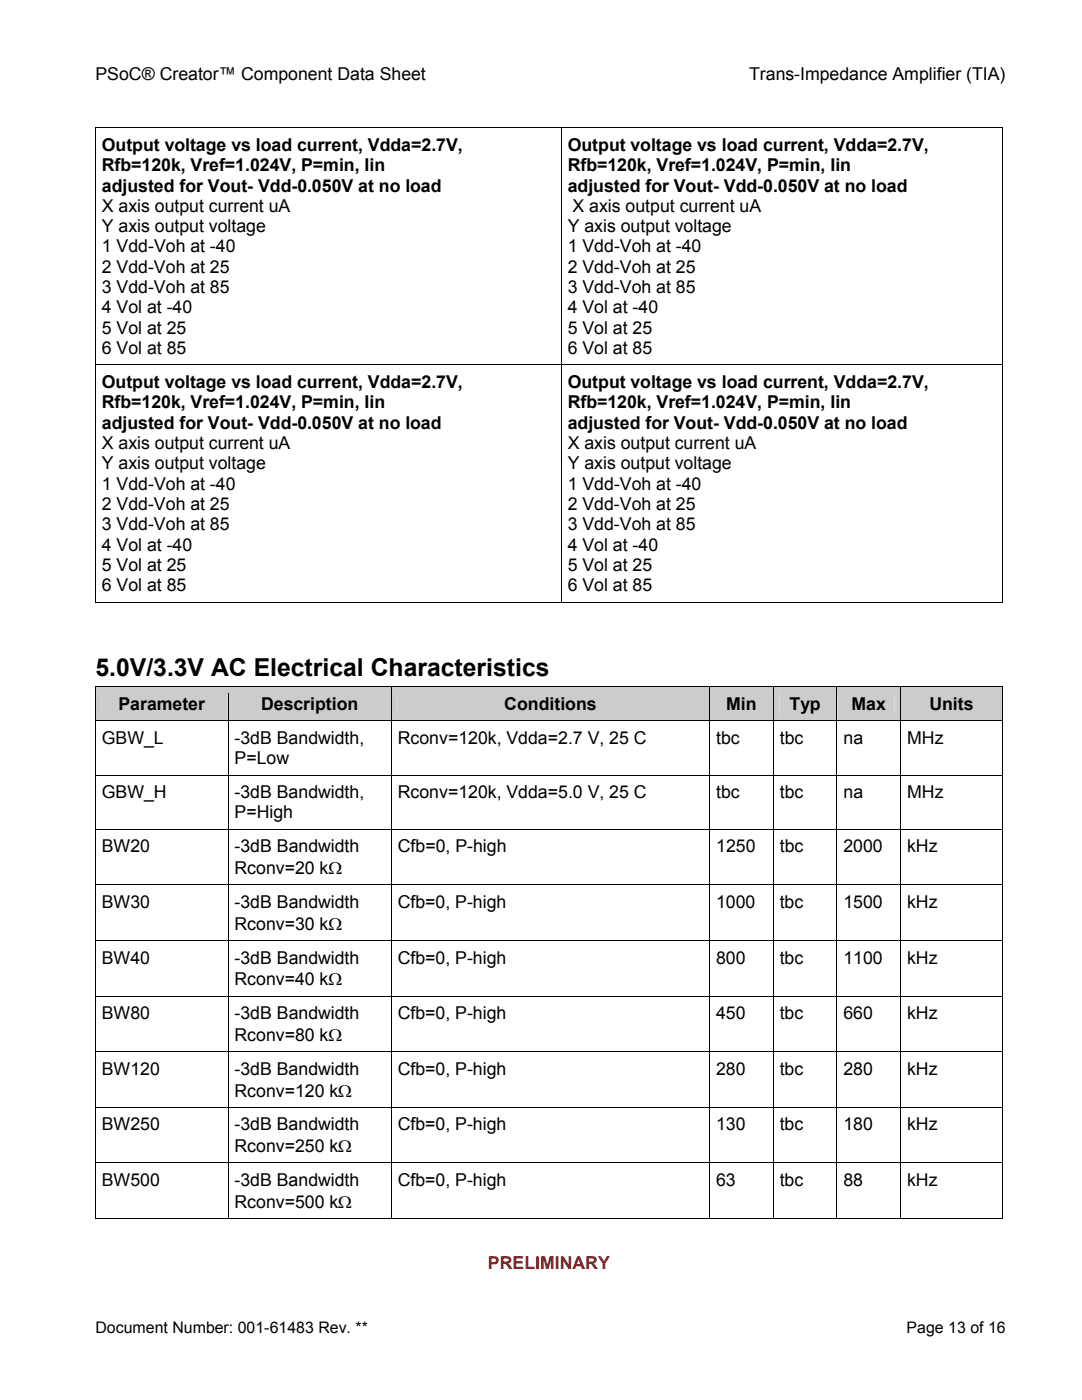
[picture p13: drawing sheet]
<svg xmlns="http://www.w3.org/2000/svg" width="216mm" height="279mm" viewBox="0 0 216 279" stroke-linecap="round" stroke-linejoin="round" font-family="sans-serif">
<defs><g id="words">
<text font-size="4.9" x="19" y="134.9">5.0V/3.3V AC Electrical Characteristics</text>
<g font-size="3.5">
<text x="19" y="16">PSoC® Creator™ Component Data Sheet</text>
<text x="149.5" y="16">Trans-Impedance Amplifier (TIA)</text>
<text x="20.3" y="30.1">Output voltage vs load current, Vdda=2.7V,</text>
<text x="20.3" y="34.2">Rfb=120k, Vref=1.024V, P=min, Iin</text>
<text x="113.3" y="30.1">Output voltage vs load current, Vdda=2.7V,</text>
<text x="113.3" y="34.2">Rfb=120k, Vref=1.024V, P=min, Iin</text>
<text x="20.3" y="38.2">adjusted for Vout- Vdd-0.050V at no load</text>
<text x="113.3" y="38.2">adjusted for Vout- Vdd-0.050V at no load</text>
<text x="20.3" y="42.3">X axis output current uA</text>
<text x="20.3" y="46.3">Y axis output voltage</text>
<text x="113.3" y="46.3">Y axis output voltage</text>
<text x="114.3" y="42.3">X axis output current uA</text>
<text x="20.3" y="50.4">1 Vdd-Voh at -40</text>
<text x="113.3" y="50.4">1 Vdd-Voh at -40</text>
<text x="20.3" y="54.4">2 Vdd-Voh at 25</text>
<text x="20.3" y="58.5">3 Vdd-Voh at 85</text>
<text x="113.3" y="54.4">2 Vdd-Voh at 25</text>
<text x="113.3" y="58.5">3 Vdd-Voh at 85</text>
<text x="20.3" y="62.5">4 Vol at -40</text>
<text x="113.3" y="62.5">4 Vol at -40</text>
<text x="20.3" y="66.6">5 Vol at 25</text>
<text x="20.3" y="70.7">6 Vol at 85</text>
<text x="113.3" y="66.6">5 Vol at 25</text>
<text x="113.3" y="70.7">6 Vol at 85</text>
<text x="20.3" y="77.4">Output voltage vs load current, Vdda=2.7V,</text>
<text x="113.3" y="77.4">Output voltage vs load current, Vdda=2.7V,</text>
<text x="20.3" y="81.5">Rfb=120k, Vref=1.024V, P=min, Iin</text>
<text x="113.3" y="81.5">Rfb=120k, Vref=1.024V, P=min, Iin</text>
<text x="20.3" y="85.6">adjusted for Vout- Vdd-0.050V at no load</text>
<text x="20.3" y="89.6">X axis output current uA</text>
<text x="113.3" y="85.6">adjusted for Vout- Vdd-0.050V at no load</text>
<text x="113.3" y="89.6">X axis output current uA</text>
<text x="20.3" y="93.7">Y axis output voltage</text>
<text x="113.3" y="93.7">Y axis output voltage</text>
<text x="20.3" y="97.7">1 Vdd-Voh at -40</text>
<text x="20.3" y="101.8">2 Vdd-Voh at 25</text>
<text x="113.3" y="97.7">1 Vdd-Voh at -40</text>
<text x="113.3" y="101.8">2 Vdd-Voh at 25</text>
<text x="20.3" y="105.8">3 Vdd-Voh at 85</text>
<text x="113.3" y="105.8">3 Vdd-Voh at 85</text>
<text x="20.3" y="109.9">4 Vol at -40</text>
<text x="20.3" y="113.9">5 Vol at 25</text>
<text x="113.3" y="109.9">4 Vol at -40</text>
<text x="113.3" y="113.9">5 Vol at 25</text>
<text x="20.3" y="118">6 Vol at 85</text>
<text x="113.3" y="118">6 Vol at 85</text>
<text x="23.6" y="141.7">Parameter</text>
<text x="52.1" y="141.7">Description</text>
<text x="100.6" y="141.7">Conditions</text>
<text x="144.9" y="141.7">Min</text>
<text x="157.5" y="141.7">Typ</text>
<text x="169.9" y="141.7">Max</text>
<text x="185.4" y="141.7">Units</text>
<text x="20.3" y="148.5">GBW_L</text>
<text x="46.8" y="148.5">-3dB Bandwidth,</text>
<text x="79.4" y="148.5">Rconv=120k, Vdda=2.7 V, 25 C</text>
<text x="142.9" y="148.5">tbc</text>
<text x="155.6" y="148.5">tbc</text>
<text x="168.3" y="148.5">na</text>
<text x="181" y="148.5">MHz</text>
<text x="46.8" y="152.5">P=Low</text>
<text x="20.3" y="159.3">GBW_H</text>
<text x="46.8" y="159.3">-3dB Bandwidth,</text>
<text x="79.4" y="159.3">Rconv=120k, Vdda=5.0 V, 25 C</text>
<text x="142.9" y="159.3">tbc</text>
<text x="155.6" y="159.3">tbc</text>
<text x="168.3" y="159.3">na</text>
<text x="181" y="159.3">MHz</text>
<text x="46.8" y="163.3">P=High</text>
<text x="20.3" y="170.1">BW20</text>
<text x="46.8" y="170.1">-3dB Bandwidth</text>
<text x="79.4" y="170.1">Cfb=0, P-high</text>
<text x="142.9" y="170.1">1250</text>
<text x="155.6" y="170.1">tbc</text>
<text x="168.3" y="170.1">2000</text>
<text x="181" y="170.1">kHz</text>
<text x="46.8" y="174.5">Rconv=20 kΩ</text>
<text x="20.3" y="181.2">BW30</text>
<text x="46.8" y="185.5">Rconv=30 kΩ</text>
<text x="46.8" y="181.2">-3dB Bandwidth</text>
<text x="79.4" y="181.2">Cfb=0, P-high</text>
<text x="142.9" y="181.2">1000</text>
<text x="155.6" y="181.2">tbc</text>
<text x="168.3" y="181.2">1500</text>
<text x="181" y="181.2">kHz</text>
<text x="20.3" y="192.3">BW40</text>
<text x="46.8" y="192.3">-3dB Bandwidth</text>
<text x="46.8" y="196.6">Rconv=40 kΩ</text>
<text x="79.4" y="192.3">Cfb=0, P-high</text>
<text x="142.9" y="192.3">800</text>
<text x="155.6" y="192.3">tbc</text>
<text x="168.3" y="192.3">1100</text>
<text x="181" y="192.3">kHz</text>
<text x="20.3" y="203.4">BW80</text>
<text x="46.8" y="203.4">-3dB Bandwidth</text>
<text x="79.4" y="203.4">Cfb=0, P-high</text>
<text x="142.9" y="203.4">450</text>
<text x="155.6" y="203.4">tbc</text>
<text x="168.3" y="203.4">660</text>
<text x="181" y="203.4">kHz</text>
<text x="46.8" y="207.8">Rconv=80 kΩ</text>
<text x="20.3" y="214.5">BW120</text>
<text x="46.8" y="214.5">-3dB Bandwidth</text>
<text x="79.4" y="214.5">Cfb=0, P-high</text>
<text x="142.9" y="214.5">280</text>
<text x="155.6" y="214.5">tbc</text>
<text x="168.3" y="214.5">280</text>
<text x="181" y="214.5">kHz</text>
<text x="46.8" y="218.8">Rconv=120 kΩ</text>
<text x="20.3" y="225.6">BW250</text>
<text x="46.8" y="225.6">-3dB Bandwidth</text>
<text x="79.4" y="225.6">Cfb=0, P-high</text>
<text x="142.9" y="225.6">130</text>
<text x="155.6" y="225.6">tbc</text>
<text x="168.3" y="225.6">180</text>
<text x="181" y="225.6">kHz</text>
<text x="46.8" y="229.9">Rconv=250 kΩ</text>
<text x="20.3" y="236.7">BW500</text>
<text x="46.8" y="236.7">-3dB Bandwidth</text>
<text x="79.4" y="236.7">Cfb=0, P-high</text>
<text x="142.9" y="236.7">63</text>
<text x="155.6" y="236.7">tbc</text>
<text x="168.3" y="236.7">88</text>
<text x="181" y="236.7">kHz</text>
<text x="46.8" y="241">Rconv=500 kΩ</text>
</g>
<text font-size="3.5" fill="#f00" x="97.4" y="253.3">PRELIMINARY</text>
<g font-size="3.2">
<text x="19" y="266">Document Number: 001-61483 Rev. **</text>
<text x="180.9" y="266">Page 13 of 16</text>
</g>
</g></defs>
<path d="M19 25.4h.1v1.4h-.1zM111.9 25.4h.2v1.4h-.2zM199.9 25.4h.2v1.4h-.2zM199.9 25.4h.2v.2h-.2zM19 72.7h.1v1.5h-.1zM111.9 72.7h.2v1.5h-.2zM199.9 72.7h.2v1.5h-.2zM199.9 120.1h.2v.1h-.2z" fill="#000"/>
<path d="M19 25.5h92.9M19 26.8v45.9M112 26.8v45.9M112.1 25.5h87.8M200 26.8v45.9M19 74.2v46M19.1 72.8h92.8M112 74.2v46M112.1 72.8h87.8M200 74.2v46M19 120.2h92.9M112.1 120.2h87.8" fill="none" stroke="#000" stroke-width=".2"/>
<g fill="#ccc">
<path d="M19.1 137.2h26.3v6.6h-26.3z"/>
<path d="M20.3 138.4h24v4.1h-24z"/>
<path d="M45.6 137.2h32.4v6.6h-32.4z"/>
<path d="M46.8 138.4h30v4.1h-30z"/>
<path d="M78.2 137.2h63.3v6.6h-63.3z"/>
<path d="M79.4 138.4h60.9v4.1h-60.9z"/>
<path d="M141.7 137.2h12.5v6.6h-12.5z"/>
<path d="M142.9 138.4h10.1v4.1h-10.1z"/>
<path d="M154.4 137.2h12.5v6.6h-12.5z"/>
<path d="M155.6 138.4h10.1v4.1h-10.1z"/>
<path d="M167.1 137.2h12.5v6.6h-12.5z"/>
<path d="M168.3 138.4h10.1v4.1h-10.1z"/>
<path d="M179.8 137.2h20.1v6.6h-20.1z"/>
<path d="M181 138.4h17.8v4.1h-17.8z"/>
</g>
<path d="M19 137h.1v1.4h-.1z" fill="#000"/>
<path d="M19 137.1h26.4" fill="none" stroke="#000" stroke-width=".2"/>
<path d="M19.1 137.2h26.3v1.2h-26.3z" fill="#ccc"/>
<path d="M45.4 137h.2v1.4h-.2z" fill="#000"/>
<path d="M45.6 137.1h32.4" fill="none" stroke="#000" stroke-width=".2"/>
<path d="M45.6 137.2h32.4v1.2h-32.4z" fill="#ccc"/>
<path d="M78 137h.2v1.4h-.2z" fill="#000"/>
<path d="M78.2 137.1h63.3" fill="none" stroke="#000" stroke-width=".2"/>
<path d="M78.2 137.2h63.3v1.2h-63.3z" fill="#ccc"/>
<path d="M141.5 137h.2v1.4h-.2z" fill="#000"/>
<path d="M141.7 137.1h12.5" fill="none" stroke="#000" stroke-width=".2"/>
<path d="M141.7 137.2h12.5v1.2h-12.5z" fill="#ccc"/>
<path d="M154.2 137h.2v1.4h-.2z" fill="#000"/>
<path d="M154.4 137.1h12.5" fill="none" stroke="#000" stroke-width=".2"/>
<path d="M154.4 137.2h12.5v1.2h-12.5z" fill="#ccc"/>
<path d="M166.9 137h.2v1.4h-.2z" fill="#000"/>
<path d="M167.1 137.1h12.5" fill="none" stroke="#000" stroke-width=".2"/>
<path d="M167.1 137.2h12.5v1.2h-12.5z" fill="#ccc"/>
<path d="M179.6 137h.2v1.4h-.2z" fill="#000"/>
<path d="M179.8 137.1h20.1" fill="none" stroke="#000" stroke-width=".2"/>
<path d="M179.8 137.2h20.1v1.2h-20.1z" fill="#ccc"/>
<g fill="#000">
<path d="M199.9 137h.2v1.4h-.2zM199.9 137h.2v.2h-.2zM19 143.8h.1v1.4h-.1zM19 154.6h.1v1.4h-.1zM45.4 143.8h.2v1.4h-.2zM45.4 154.6h.2v1.4h-.2zM78 143.8h.2v1.4h-.2zM78 154.6h.2v1.4h-.2zM141.5 143.8h.2v1.4h-.2zM141.5 154.6h.2v1.4h-.2zM154.2 143.8h.2v1.4h-.2zM154.2 154.6h.2v1.4h-.2z"/>
<path d="M166.9 143.8h.2v1.4h-.2zM166.9 154.6h.2v1.4h-.2zM179.6 143.8h.2v1.4h-.2zM179.6 154.6h.2v1.4h-.2zM199.9 143.8h.2v1.4h-.2zM199.9 154.6h.2v1.4h-.2zM19 165.4h.1v1.5h-.1zM19 176.5h.1v1.5h-.1zM45.4 165.4h.2v1.5h-.2zM45.4 176.5h.2v1.5h-.2zM78 165.4h.2v1.5h-.2zM78 176.5h.2v1.5h-.2z"/>
<path d="M141.5 165.4h.2v1.5h-.2zM141.5 176.5h.2v1.5h-.2zM154.2 165.4h.2v1.5h-.2zM154.2 176.5h.2v1.5h-.2zM166.9 165.4h.2v1.5h-.2zM166.9 176.5h.2v1.5h-.2zM179.6 165.4h.2v1.5h-.2zM179.6 176.5h.2v1.5h-.2zM199.9 165.4h.2v1.5h-.2zM199.9 176.5h.2v1.5h-.2zM19 187.6h.1v1.5h-.1zM45.4 187.6h.2v1.5h-.2z"/>
<path d="M78 187.6h.2v1.5h-.2zM141.5 187.6h.2v1.5h-.2zM154.2 187.6h.2v1.5h-.2zM166.9 187.6h.2v1.5h-.2zM179.6 187.6h.2v1.5h-.2zM199.9 187.6h.2v1.5h-.2zM19 198.7h.1v1.5h-.1zM19 209.8h.1v1.4h-.1zM45.4 198.7h.2v1.5h-.2zM45.4 209.8h.2v1.4h-.2zM78 198.7h.2v1.5h-.2zM78 209.8h.2v1.4h-.2z"/>
<path d="M141.5 198.7h.2v1.5h-.2zM141.5 209.8h.2v1.4h-.2zM154.2 198.7h.2v1.5h-.2zM154.2 209.8h.2v1.4h-.2zM166.9 198.7h.2v1.5h-.2zM166.9 209.8h.2v1.4h-.2zM179.6 198.7h.2v1.5h-.2zM179.6 209.8h.2v1.4h-.2zM199.9 198.7h.2v1.5h-.2zM199.9 209.8h.2v1.4h-.2zM19 220.9h.1v1.4h-.1zM19 232h.1v1.4h-.1z"/>
<path d="M45.4 220.9h.2v1.4h-.2zM45.4 232h.2v1.4h-.2zM78 220.9h.2v1.4h-.2zM78 232h.2v1.4h-.2zM141.5 220.9h.2v1.4h-.2zM141.5 232h.2v1.4h-.2zM154.2 220.9h.2v1.4h-.2zM154.2 232h.2v1.4h-.2zM166.9 220.9h.2v1.4h-.2zM166.9 232h.2v1.4h-.2zM179.6 220.9h.2v1.4h-.2zM179.6 232h.2v1.4h-.2z"/>
<path d="M199.9 220.9h.2v1.4h-.2zM199.9 232h.2v1.4h-.2zM199.9 243.1h.2v.2h-.2z"/>
</g>
<g fill="none" stroke="#000" stroke-width=".2">
<path d="M19 138.4v5.4M45.5 138.4v5.4M78.1 138.4v5.4M141.6 138.4v5.4M154.3 138.4v5.4M167 138.4v5.4M179.7 138.4v5.4M200 138.4v5.4M19 145.2v9.4M19 156v9.4M19.1 143.8h26.3M19.1 154.7h26.3"/>
<path d="M45.5 145.2v9.4M45.5 156v9.4M45.6 143.8h32.4M45.6 154.7h32.4M78.1 145.2v9.4M78.1 156v9.4M78.2 143.8h63.3M78.2 154.7h63.3M141.6 145.2v9.4M141.6 156v9.4M141.7 143.8h12.5M141.7 154.7h12.5"/>
<path d="M154.3 145.2v9.4M154.3 156v9.4M154.4 143.8h12.5M154.4 154.7h12.5M167 145.2v9.4M167 156v9.4M167.1 143.8h12.5M167.1 154.7h12.5M179.7 145.2v9.4M179.7 156v9.4M179.8 143.8h20.1M179.8 154.7h20.1"/>
<path d="M200 145.2v9.4M200 156v9.4M19 166.9v9.6M19 178v9.6M19.1 165.5h26.3M19.1 176.6h26.3M45.5 166.9v9.6M45.5 178v9.6M45.6 165.5h32.4M45.6 176.6h32.4M78.1 166.9v9.6M78.1 178v9.6"/>
<path d="M78.2 165.5h63.3M78.2 176.6h63.3M141.6 166.9v9.6M141.6 178v9.6M141.7 165.5h12.5M141.7 176.6h12.5M154.3 166.9v9.6M154.3 178v9.6M154.4 165.5h12.5M154.4 176.6h12.5M167 166.9v9.6M167 178v9.6"/>
<path d="M167.1 165.5h12.5M167.1 176.6h12.5M179.7 166.9v9.6M179.7 178v9.6M179.8 165.5h20.1M179.8 176.6h20.1M200 166.9v9.6M200 178v9.6M19 189.1v9.6M19.1 187.7h26.3M19.1 198.8h26.3M45.5 189.1v9.6"/>
<path d="M45.6 187.7h32.4M45.6 198.8h32.4M78.1 189.1v9.6M78.2 187.7h63.3M78.2 198.8h63.3M141.6 189.1v9.6M141.7 187.7h12.5M141.7 198.8h12.5M154.3 189.1v9.6M154.4 187.7h12.5M154.4 198.8h12.5M167 189.1v9.6"/>
<path d="M167.1 187.7h12.5M167.1 198.8h12.5M179.7 189.1v9.6M179.8 187.7h20.1M179.8 198.8h20.1M200 189.1v9.6M19 200.2v9.6M19 211.2v9.7M19.1 209.9h26.3M45.5 200.2v9.6M45.5 211.2v9.7M45.6 209.9h32.4"/>
<path d="M78.1 200.2v9.6M78.1 211.2v9.7M78.2 209.9h63.3M141.6 200.2v9.6M141.6 211.2v9.7M141.7 209.9h12.5M154.3 200.2v9.6M154.3 211.2v9.7M154.4 209.9h12.5M167 200.2v9.6M167 211.2v9.7M167.1 209.9h12.5"/>
<path d="M179.7 200.2v9.6M179.7 211.2v9.7M179.8 209.9h20.1M200 200.2v9.6M200 211.2v9.7M19 222.3v9.7M19 233.4v9.9M19.1 221h26.3M19.1 232.1h26.3M45.5 222.3v9.7M45.5 233.4v9.9M45.6 221h32.4"/>
<path d="M45.6 232.1h32.4M78.1 222.3v9.7M78.1 233.4v9.9M78.2 221h63.3M78.2 232.1h63.3M141.6 222.3v9.7M141.6 233.4v9.9M141.7 221h12.5M141.7 232.1h12.5M154.3 222.3v9.7M154.3 233.4v9.9M154.4 221h12.5"/>
<path d="M154.4 232.1h12.5M167 222.3v9.7M167 233.4v9.9M167.1 221h12.5M167.1 232.1h12.5M179.7 222.3v9.7M179.7 233.4v9.9M179.8 221h20.1M179.8 232.1h20.1M200 222.3v9.7M200 233.4v9.9M19 243.2h26.4"/>
<path d="M45.6 243.2h32.4M78.2 243.2h63.3M141.7 243.2h12.5M154.4 243.2h12.5M167.1 243.2h12.5M179.8 243.2h20.1"/>
</g>
<use href="#words"/>
</svg>
